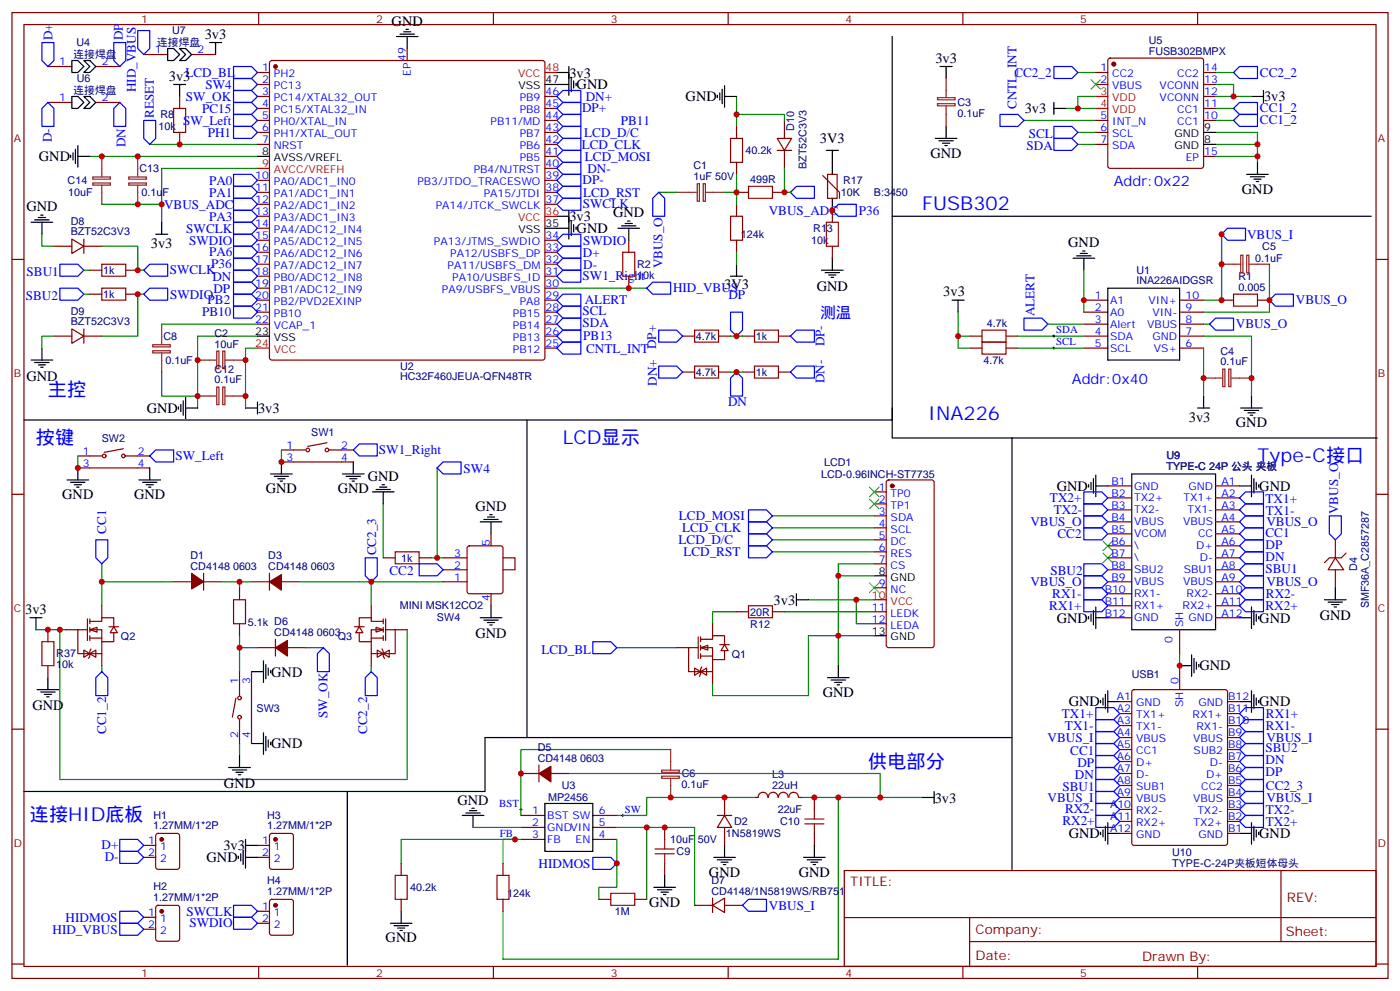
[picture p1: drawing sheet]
<svg xmlns="http://www.w3.org/2000/svg" width="412mm" height="292mm" viewBox="0 0 412 292" stroke-linecap="round" stroke-linejoin="round" font-family="sans-serif">
<defs><g id="words">
<g font-size="5.6" fill="#00f">
<text x="271.6" y="61.9">FUSB302</text>
<text x="14.1" y="116.6">主控</text>
<text x="273.4" y="123.6">INA226</text>
<text x="10.6" y="130.7">按键</text>
<text x="165.8" y="130.7">LCD显示</text>
<text x="370.4" y="136">Type-C接口</text>
<text x="255.8" y="226">供电部分</text>
<text x="8.8" y="241.8">连接HID底板</text>
</g>
<text font-size="4.6" fill="#00f" x="241.7" y="93.7">测温</text>
<g font-size="4.2">
<text x="60.3" y="11.4">3v3</text>
<text x="115.4" y="7.6">GND</text>
<text x="49.7" y="23.8">3v3</text>
<text x="167.7" y="22.8">3v3</text>
<text x="275.5" y="18.5">3v3</text>
<text x="169.9" y="26.3">GND</text>
<text x="202" y="29.8">GND</text>
<text x="372.4" y="29.8">3v3</text>
<text x="301.8" y="33.3">3v3</text>
<text x="11.5" y="47.4">GND</text>
<text x="241.5" y="42.2">3V3</text>
<text x="274.1" y="46.4">GND</text>
<text x="365.8" y="57">GND</text>
<text x="7.8" y="62.2">GND</text>
<text x="167.7" y="65.2">3v3</text>
<text x="180.6" y="64">GND</text>
<text x="169.9" y="68.6">GND</text>
<text x="44.5" y="72.9">3v3</text>
<text x="314.7" y="72.8">GND</text>
<text x="213.3" y="85.2">3V3</text>
<text x="240.6" y="85.6">GND</text>
<text x="277.9" y="87.3">3v3</text>
<text x="7.8" y="112.1">GND</text>
<text x="43.2" y="121.6">GND</text>
<text x="76" y="121.6">3v3</text>
<text x="350.2" y="124.1">3v3</text>
<text x="364.1" y="125.8">GND</text>
<text x="108.3" y="141.6">GND</text>
<text x="18.3" y="146.9">GND</text>
<text x="39.5" y="146.9">GND</text>
<text x="78.3" y="145.2">GND</text>
<text x="99.5" y="145.2">GND</text>
<text x="311.3" y="144.5">GND</text>
<text x="370.9" y="144.5">GND</text>
<text x="140.1" y="150.5">GND</text>
<text x="227.9" y="178">3v3</text>
<text x="7.4" y="180.8">3v3</text>
<text x="311.3" y="183.3">GND</text>
<text x="370.9" y="183.3">GND</text>
<text x="388.8" y="182.6">GND</text>
<text x="140.1" y="187.9">GND</text>
<text x="353.3" y="197.4">GND</text>
<text x="79.9" y="199.2">GND</text>
<text x="9.5" y="209.1">GND</text>
<text x="242.4" y="205.1">GND</text>
<text x="314.9" y="208">GND</text>
<text x="370.9" y="208">GND</text>
<text x="79.9" y="220.4">GND</text>
<text x="66" y="232">GND</text>
<text x="134.8" y="236.9">GND</text>
<text x="275.3" y="236.3">3v3</text>
<text x="65.8" y="250.3">3v3</text>
<text x="314.9" y="246.8">GND</text>
<text x="370.9" y="246.8">GND</text>
<text x="60.9" y="253.9">GND</text>
<text x="208.8" y="258.1">GND</text>
<text x="235.3" y="258.1">GND</text>
<text x="191.2" y="266.9">GND</text>
<text x="113.6" y="277.5">GND</text>
</g>
<g font-size="4.2" fill="#00f">
<text x="328.1" y="54.9">Addr:0x22</text>
<text x="315.7" y="113.1">Addr:0x40</text>
</g>
<g font-size="3.9" fill="#00f">
<text x="15.5" y="11.9" transform="rotate(-90 15.5 11.9)">D+</text>
<text x="36.1" y="11.9" transform="rotate(-90 36.1 11.9)">DP</text>
<text x="54.6" y="22.7">LCD_BL</text>
<text x="298.8" y="22.6">CC2_2</text>
<text x="371.1" y="22.7">CC2_2</text>
<text x="40" y="27.1" transform="rotate(-90 40 27.1)">HID_VBUS</text>
<text x="54.8" y="29.7">SW_OK</text>
<text x="60.6" y="26.1">SW4</text>
<text x="172.6" y="29.7">DN+</text>
<text x="45.3" y="34.7" transform="rotate(-90 45.3 34.7)">RESET</text>
<text x="59.5" y="33.2">PC15</text>
<text x="171.5" y="32.9">DP+</text>
<text x="299.4" y="32.1" transform="rotate(-90 299.4 32.1)">CNTL_INT</text>
<text x="371.1" y="33.1">CC1_2</text>
<text x="15.2" y="41.9" transform="rotate(-90 15.2 41.9)">D-</text>
<text x="53.9" y="36.7">SW_Left</text>
<text x="61.2" y="40.2">PH1</text>
<text x="172.1" y="40.4">LCD_D/C</text>
<text x="182.9" y="36.8">PB11</text>
<text x="303.1" y="40.6">SCL</text>
<text x="371.1" y="36.6">CC1_2</text>
<text x="37" y="43.3" transform="rotate(-90 37 43.3)">DN</text>
<text x="171.3" y="43.9">LCD_CLK</text>
<text x="172.3" y="47.3">LCD_MOSI</text>
<text x="302.4" y="44.1">SDA</text>
<text x="173" y="50.9">DN-</text>
<text x="61.6" y="57.9">PA1</text>
<text x="61.6" y="54.3">PA0</text>
<text x="171.6" y="54.3">DP-</text>
<text x="171.8" y="57.9">LCD_RST</text>
<text x="48.3" y="61.5">VBUS_ADC</text>
<text x="61.6" y="64.9">PA3</text>
<text x="171.7" y="61.4">SWCLK</text>
<text x="226.4" y="63.2">VBUS_ADC</text>
<text x="253" y="63.2">P36</text>
<text x="54.9" y="68.6">SWCLK</text>
<text x="55.7" y="72">SWDIO</text>
<text x="367.4" y="70.2">VBUS_I</text>
<text x="61.6" y="75.5">PA6</text>
<text x="171.7" y="75.6">D+</text>
<text x="171.8" y="72.1">SWDIO</text>
<text x="7.8" y="81.2">SBU1</text>
<text x="50" y="80.8">SWCLK</text>
<text x="62.2" y="79">P36</text>
<text x="62.5" y="82.6">DN</text>
<text x="171.6" y="82.5">SW1_Right</text>
<text x="171.8" y="79.1">D-</text>
<text x="195.2" y="79" transform="rotate(-90 195.2 79)">VBUS_O</text>
<text x="7.6" y="88.2">SBU2</text>
<text x="50.1" y="88">SWDIO</text>
<text x="61.2" y="89.6">PB2</text>
<text x="62.9" y="86.1">DP</text>
<text x="172.3" y="89.6">ALERT</text>
<text x="198.3" y="86.1">HID_VBUS</text>
<text x="214.5" y="87.9">DP</text>
<text x="381.7" y="89.6">VBUS_O</text>
<text x="59.5" y="93.2">PB10</text>
<text x="171.6" y="92.7">SCL</text>
<text x="304.7" y="93.1" transform="rotate(-90 304.7 93.1)">ALERT</text>
<text x="171.6" y="96.2">SDA</text>
<text x="171.8" y="100.1">PB13</text>
<text x="242.9" y="102" transform="rotate(-90 242.9 102)">DP-</text>
<text x="364.1" y="96.7">VBUS_O</text>
<text x="172.6" y="103.8">CNTL_INT</text>
<text x="193.3" y="102.8" transform="rotate(-90 193.3 102.8)">DP+</text>
<text x="193.5" y="113.5" transform="rotate(-90 193.5 113.5)">DN+</text>
<text x="242.9" y="112.9" transform="rotate(-90 242.9 112.9)">DN-</text>
<text x="214.5" y="119.6">DN</text>
<text x="51.7" y="135.4">SW_Left</text>
<text x="111.6" y="133.7">SW1_Right</text>
<text x="136.6" y="139.2">SW4</text>
<text x="309.3" y="147.8">TX2+</text>
<text x="372.8" y="147.9">TX1+</text>
<text x="200" y="153.1">LCD_MOSI</text>
<text x="303.5" y="154.9">VBUS_O</text>
<text x="310.4" y="151.4">TX2-</text>
<text x="372.9" y="151.5">TX1-</text>
<text x="373.1" y="154.8">VBUS_O</text>
<text x="394.1" y="151.3" transform="rotate(-90 394.1 151.3)">VBUS_O</text>
<text x="31.3" y="157.1" transform="rotate(-90 31.3 157.1)">CC1</text>
<text x="199.9" y="160.2">LCD_D/C</text>
<text x="200.9" y="156.7">LCD_CLK</text>
<text x="311.5" y="158.4">CC2</text>
<text x="372.8" y="158">CC1</text>
<text x="372.8" y="161.5">DP</text>
<text x="110.8" y="163.5" transform="rotate(-90 110.8 163.5)">CC2_3</text>
<text x="201.3" y="163.7">LCD_RST</text>
<text x="372.8" y="165.1">DN</text>
<text x="114.7" y="169.1">CC2</text>
<text x="303.5" y="172.5">VBUS_O</text>
<text x="309.5" y="169.3">SBU2</text>
<text x="372.8" y="168.6">SBU1</text>
<text x="373.1" y="172.5">VBUS_O</text>
<text x="309.1" y="179.6">RX1+</text>
<text x="310" y="176.1">RX1-</text>
<text x="372.8" y="179.7">RX2+</text>
<text x="372.9" y="176.2">RX2-</text>
<text x="159.5" y="192.4">LCD_BL</text>
<text x="96.5" y="211.4" transform="rotate(-90 96.5 211.4)">SW_OK</text>
<text x="312.8" y="211.3">TX1+</text>
<text x="313.7" y="214.9">TX1-</text>
<text x="372.9" y="211.3">RX1+</text>
<text x="372.9" y="214.8">RX1-</text>
<text x="31.3" y="216.2" transform="rotate(-90 31.3 216.2)">CC1_2</text>
<text x="108.1" y="216.2" transform="rotate(-90 108.1 216.2)">CC2_2</text>
<text x="308.6" y="218.4">VBUS_I</text>
<text x="372.8" y="221.5">SBU2</text>
<text x="373.1" y="218.3">VBUS_I</text>
<text x="315.3" y="222.3">CC1</text>
<text x="317.4" y="225.8">DP</text>
<text x="372.8" y="225.1">DN</text>
<text x="313" y="232.9">SBU1</text>
<text x="316.6" y="229.3">DN</text>
<text x="372.8" y="228.6">DP</text>
<text x="372.9" y="232.6">CC2_3</text>
<text x="308.6" y="236">VBUS_I</text>
<text x="313.7" y="239.4">RX2-</text>
<text x="372.9" y="239.5">TX2-</text>
<text x="373.1" y="236">VBUS_I</text>
<text x="313" y="242.9">RX2+</text>
<text x="372.9" y="243">TX2+</text>
<text x="29.9" y="250">D+</text>
<text x="30.8" y="253.6">D-</text>
<text x="158.7" y="255.4">HIDMOS</text>
<text x="54.9" y="269.5">SWCLK</text>
<text x="226.5" y="267.8">VBUS_I</text>
<text x="15.5" y="274.8">HID_VBUS</text>
<text x="19.3" y="271.3">HIDMOS</text>
<text x="55.8" y="272.9">SWDIO</text>
</g>
<g font-size="3.9" fill="#800">
<text x="250.5" y="260.9">TITLE:</text>
<text x="379.1" y="265.6">REV:</text>
<text x="287.4" y="275.1">Company:</text>
<text x="378.7" y="275.7">Sheet:</text>
<text x="287.4" y="282.8">Date:</text>
<text x="336.4" y="282.8">Drawn By:</text>
</g>
<g font-size="3.2" fill="#800">
<text x="41.6" y="6.7">1</text>
<text x="110.8" y="6.7">2</text>
<text x="179.9" y="6.7">3</text>
<text x="249.1" y="6.7">4</text>
<text x="318.2" y="6.7">5</text>
<text x="4.1" y="41.8">A</text>
<text x="405.9" y="41.8">A</text>
<text x="4.1" y="110.9">B</text>
<text x="405.9" y="110.9">B</text>
<text x="4.1" y="180.1">C</text>
<text x="405.9" y="180.1">C</text>
<text x="4.1" y="249.2">D</text>
<text x="405.9" y="249.2">D</text>
<text x="41.6" y="287.5">1</text>
<text x="110.8" y="287.5">2</text>
<text x="179.9" y="287.5">3</text>
<text x="249.1" y="287.5">4</text>
<text x="318.2" y="287.5">5</text>
</g>
<g font-size="3.2" fill="#000080">
<text x="50.7" y="10.1">U7</text>
<text x="21.6" y="17.2">连接焊盘</text>
<text x="22.5" y="13.7">U4</text>
<text x="46.3" y="13.7">连接焊盘</text>
<text x="338.4" y="16.1">FUSB302BMPX</text>
<text x="338.4" y="13">U5</text>
<text x="21.6" y="27.8">连接焊盘</text>
<text x="22.6" y="24.2">U6</text>
<text x="47.3" y="34.8">R8</text>
<text x="282" y="34.5">0.1uF</text>
<text x="282" y="31.3">C3</text>
<text x="46.7" y="38.4">10k</text>
<text x="233.9" y="38.5" transform="rotate(-90 233.9 38.5)">D10</text>
<text x="219.6" y="45.5">40.2k</text>
<text x="41.1" y="50.7">C13</text>
<text x="204.3" y="53">1uF 50V</text>
<text x="204.3" y="49.8">C1</text>
<text x="221" y="53.8">499R</text>
<text x="237.5" y="49.8" transform="rotate(-90 237.5 49.8)">BZT52C3V3</text>
<text x="19.9" y="54.2">C14</text>
<text x="20.1" y="57.8">10uF</text>
<text x="41.7" y="57.8">0.1uF</text>
<text x="247.7" y="57.8">10K</text>
<text x="248.4" y="54.3">R17</text>
<text x="257.4" y="57.8">B:3450</text>
<text x="20.8" y="69.3">BZT52C3V3</text>
<text x="20.8" y="66.2">D8</text>
<text x="218.2" y="70.1">124k</text>
<text x="238.9" y="71.9">10k</text>
<text x="239.6" y="68.4">R13</text>
<text x="369.7" y="77.2">0.1uF</text>
<text x="371.8" y="73.7">C5</text>
<text x="30.4" y="80.7">1k</text>
<text x="187.7" y="82">10k</text>
<text x="187.7" y="78.8">R2</text>
<text x="334.7" y="83.7">INA226AIDGSR</text>
<text x="334.7" y="80.6">U1</text>
<text x="364.8" y="82.4">R1</text>
<text x="30.4" y="87.8">1k</text>
<text x="364.8" y="85.5">0.005</text>
<text x="20.8" y="95.8">BZT52C3V3</text>
<text x="20.8" y="92.7">D9</text>
<text x="48.1" y="100.1">C8</text>
<text x="63.2" y="99.2">C2</text>
<text x="205" y="100.1">4.7k</text>
<text x="222.6" y="100.1">1k</text>
<text x="290.7" y="96.1">4.7k</text>
<text x="48.7" y="107.2">0.1uF</text>
<text x="63.2" y="102.3">10uF</text>
<text x="289.7" y="107.2">4.7k</text>
<text x="359.5" y="107.6">0.1uF</text>
<text x="359.5" y="104.5">C4</text>
<text x="63.2" y="112.9">0.1uF</text>
<text x="63.2" y="109.8">C12</text>
<text x="117.8" y="112">HC32F460JEUA-QFN48TR</text>
<text x="117.8" y="108.8">U2</text>
<text x="205" y="110.7">4.7k</text>
<text x="222.6" y="110.7">1k</text>
<text x="30" y="130.1">SW2</text>
<text x="91.7" y="128.3">SW1</text>
<text x="242.7" y="137.3">LCD1</text>
<text x="343.6" y="135.1">U9</text>
<text x="241.8" y="140.8">LCD-0.96INCH-ST7735</text>
<text x="343.6" y="138.4">TYPE-C 24P 公头 夹板</text>
<text x="56.1" y="167.7">CD4148 0603</text>
<text x="56.1" y="164.6">D1</text>
<text x="79" y="167.7">CD4148 0603</text>
<text x="79" y="164.6">D3</text>
<text x="118.2" y="165.4">1k</text>
<text x="399.8" y="168.1" transform="rotate(-90 399.8 168.1)">D4</text>
<text x="117.8" y="179.4">MINI MSK12CO2</text>
<text x="403.2" y="179.1" transform="rotate(-90 403.2 179.1)">SMF36A_C2857287</text>
<text x="73" y="184.4">5.1k D6</text>
<text x="128.7" y="182.9">SW4</text>
<text x="221" y="181.2">20R</text>
<text x="221" y="184.8">R12</text>
<text x="35.6" y="188.3">Q2</text>
<text x="80.8" y="187.1">CD4148 0603</text>
<text x="99.5" y="188.3">Q3</text>
<text x="16.6" y="196.7">10k</text>
<text x="16.6" y="193.5">R37</text>
<text x="215.5" y="193.6">Q1</text>
<text x="333.4" y="199.5">USB1</text>
<text x="75.6" y="209.5">SW3</text>
<text x="158.4" y="221">D5</text>
<text x="158.4" y="224.2">CD4148 0603</text>
<text x="165.5" y="232.2">U3</text>
<text x="200.8" y="232">0.1uF</text>
<text x="200.8" y="228.9">C6</text>
<text x="227.5" y="232.2">22uH</text>
<text x="227.5" y="229">L3</text>
<text x="161.4" y="235.9">MP2456</text>
<text x="229.1" y="239.4">22uF</text>
<text x="45.2" y="244.2">1.27MM/1*2P</text>
<text x="45.2" y="241">H1</text>
<text x="78.7" y="244.2">1.27MM/1*2P</text>
<text x="78.7" y="241">H3</text>
<text x="216.3" y="243">D2</text>
<text x="229.8" y="243">C10</text>
<text x="197.5" y="248.2">10uF 50V</text>
<text x="199.3" y="251.8">C9</text>
<text x="213.8" y="246.5">1N5819WS</text>
<text x="345.3" y="251.9">U10</text>
<text x="345.3" y="255.1">TYPE-C-24P夹板短体母头</text>
<text x="45.2" y="262.1">H2</text>
<text x="78.7" y="263.6">1.27MM/1*2P</text>
<text x="78.7" y="260.4">H4</text>
<text x="120.8" y="262.4">40.2k</text>
<text x="209.6" y="263.3">CD4148/1N5819WS/RB751</text>
<text x="209.6" y="260.2">D7</text>
<text x="45.2" y="265.4">1.27MM/1*2P</text>
<text x="149.4" y="264.2">124k</text>
<text x="181.2" y="269.4">1M</text>
</g>
<g font-size="3.2" fill="#00f">
<text x="45.6" y="15.7">1</text>
<text x="58.2" y="15.7">2</text>
<text x="119.6" y="17.8" transform="rotate(-90 119.6 17.8)">49</text>
<text x="17.4" y="19.2">1</text>
<text x="30" y="19.2">2</text>
<text x="77.2" y="21">1</text>
<text x="80.7" y="22.8">PH2</text>
<text x="121" y="22.4" transform="rotate(-90 121 22.4)">EP</text>
<text x="324.1" y="21">1</text>
<text x="327.6" y="22.8">CC2</text>
<text x="346.8" y="22.8">CC2</text>
<text x="354.7" y="21">14</text>
<text x="17.4" y="29.8">1</text>
<text x="30" y="29.8">2</text>
<text x="77.2" y="24.5">2</text>
<text x="77.2" y="28">3</text>
<text x="80.7" y="26.3">PC13</text>
<text x="80.7" y="29.8">PC14/XTAL32_OUT</text>
<text x="153.1" y="29.8">PB9</text>
<text x="160.7" y="28">46</text>
<text x="324.1" y="24.5">2</text>
<text x="327.6" y="26.3">VBUS</text>
<text x="341.6" y="29.8">VCONN</text>
<text x="341.6" y="26.3">VCONN</text>
<text x="354.7" y="28">12</text>
<text x="354.7" y="24.5">13</text>
<text x="77.2" y="31.6">4</text>
<text x="77.2" y="35.1">5</text>
<text x="80.7" y="33.3">PC15/XTAL32_IN</text>
<text x="153.1" y="33.3">PB8</text>
<text x="160.7" y="35.1">44</text>
<text x="160.7" y="31.6">45</text>
<text x="324.1" y="35.1">5</text>
<text x="346.8" y="33.3">CC1</text>
<text x="354.7" y="35.1">10</text>
<text x="354.7" y="31.6">11</text>
<text x="77.2" y="38.6">6</text>
<text x="80.7" y="36.9">PH0/XTAL_IN</text>
<text x="80.7" y="40.4">PH1/XTAL_OUT</text>
<text x="144.5" y="36.9">PB11/MD</text>
<text x="153.1" y="40.4">PB7</text>
<text x="160.7" y="38.6">43</text>
<text x="324.1" y="38.6">6</text>
<text x="327.6" y="36.9">INT_N</text>
<text x="327.6" y="40.4">SCL</text>
<text x="346.8" y="36.9">CC1</text>
<text x="77.2" y="42.2">7</text>
<text x="80.7" y="43.9">NRST</text>
<text x="153.1" y="47.4">PB5</text>
<text x="153.1" y="43.9">PB6</text>
<text x="160.7" y="45.7">41</text>
<text x="160.7" y="42.2">42</text>
<text x="324.1" y="42.2">7</text>
<text x="327.6" y="43.9">SDA</text>
<text x="349.3" y="47.4">EP</text>
<text x="354.7" y="45.7">15</text>
<text x="75.2" y="52.7">10</text>
<text x="139.6" y="51">PB4/NJTRST</text>
<text x="160.7" y="52.7">39</text>
<text x="160.7" y="49.2">40</text>
<text x="75.2" y="56.3">11</text>
<text x="75.2" y="59.8">12</text>
<text x="80.7" y="54.5">PA0/ADC1_IN0</text>
<text x="80.7" y="58">PA1/ADC1_IN1</text>
<text x="122.9" y="54.5">PB3/JTDO_TRACESWO</text>
<text x="142.5" y="58">PA15/JTDI</text>
<text x="160.7" y="59.8">37</text>
<text x="160.7" y="56.3">38</text>
<text x="75.2" y="63.3">13</text>
<text x="80.7" y="61.6">PA2/ADC1_IN2</text>
<text x="80.7" y="65.1">PA3/ADC1_IN3</text>
<text x="128.3" y="61.6">PA14/JTCK_SWCLK</text>
<text x="75.2" y="66.9">14</text>
<text x="75.2" y="70.4">15</text>
<text x="80.7" y="68.6">PA4/ADC12_IN4</text>
<text x="160.7" y="70.4">34</text>
<text x="75.2" y="73.9">16</text>
<text x="75.2" y="77.4">17</text>
<text x="80.7" y="72.1">PA5/ADC12_IN5</text>
<text x="80.7" y="75.7">PA6/ADC12_IN6</text>
<text x="127.8" y="72.1">PA13/JTMS_SWDIO</text>
<text x="132.6" y="75.7">PA12/USBFS_DP</text>
<text x="160.7" y="77.4">32</text>
<text x="160.7" y="73.9">33</text>
<text x="75.2" y="81">18</text>
<text x="80.7" y="79.2">PA7/ADC12_IN7</text>
<text x="80.7" y="82.7">PB0/ADC12_IN8</text>
<text x="131.9" y="79.2">PA11/USBFS_DM</text>
<text x="133.2" y="82.7">PA10/USBFS_ID</text>
<text x="160.7" y="81">31</text>
<text x="75.2" y="84.5">19</text>
<text x="75.2" y="88">20</text>
<text x="80.7" y="86.3">PB1/ADC12_IN9</text>
<text x="80.7" y="89.8">PB2/PVD2EXINP</text>
<text x="130.2" y="86.3">PA9/USBFS_VBUS</text>
<text x="153.1" y="89.8">PA8</text>
<text x="160.7" y="88">29</text>
<text x="160.7" y="84.5">30</text>
<text x="322.5" y="88">1</text>
<text x="327" y="89.4">A1</text>
<text x="338.3" y="89.4">VIN+</text>
<text x="349.2" y="88">10</text>
<text x="75.2" y="91.5">21</text>
<text x="75.2" y="95.1">22</text>
<text x="80.7" y="93.3">PB10</text>
<text x="151.1" y="93.3">PB15</text>
<text x="160.7" y="95.1">27</text>
<text x="160.7" y="91.5">28</text>
<text x="322.5" y="91.5">2</text>
<text x="322.5" y="95.1">3</text>
<text x="327" y="93">A0</text>
<text x="339.5" y="93">VIN-</text>
<text x="349.2" y="95.1">8</text>
<text x="349.2" y="91.5">9</text>
<text x="80.7" y="96.8">VCAP_1</text>
<text x="151.1" y="100.4">PB13</text>
<text x="151.1" y="96.8">PB14</text>
<text x="160.7" y="98.6">26</text>
<text x="311.1" y="101.6">SCL</text>
<text x="311.1" y="98.1">SDA</text>
<text x="322.5" y="98.6">4</text>
<text x="327" y="96.5">Alert</text>
<text x="327" y="100">SDA</text>
<text x="337.9" y="96.5">VBUS</text>
<text x="339.5" y="100">GND</text>
<text x="349.2" y="98.6">7</text>
<text x="151.1" y="103.9">PB12</text>
<text x="160.7" y="102.1">25</text>
<text x="322.5" y="102.1">5</text>
<text x="327" y="103.5">SCL</text>
<text x="339.8" y="103.5">VS+</text>
<text x="349.2" y="102.1">6</text>
<text x="24.4" y="133.9">1</text>
<text x="24.4" y="137.4">3</text>
<text x="40.6" y="133.9">2</text>
<text x="40.6" y="137.4">4</text>
<text x="84.4" y="132.1">1</text>
<text x="84.4" y="135.6">3</text>
<text x="100.5" y="132.1">2</text>
<text x="100.5" y="135.6">4</text>
<text x="327.4" y="142.7">B1</text>
<text x="359.8" y="142.7">A1</text>
<text x="258.9" y="144.5">1</text>
<text x="258.9" y="148">2</text>
<text x="262.4" y="146.2">TP0</text>
<text x="262.4" y="149.8">TP1</text>
<text x="327.4" y="146.2">B2</text>
<text x="327.4" y="149.8">B3</text>
<text x="334.1" y="144.1">GND</text>
<text x="334.1" y="147.6">TX2+</text>
<text x="348.6" y="147.6">TX1+</text>
<text x="350.1" y="144.1">GND</text>
<text x="359.8" y="149.8">A3</text>
<text x="359.8" y="146.2">A2</text>
<text x="258.9" y="151.5">3</text>
<text x="258.9" y="155">4</text>
<text x="262.4" y="153.3">SDA</text>
<text x="327.4" y="153.3">B4</text>
<text x="334.1" y="151.2">TX2-</text>
<text x="334.1" y="154.7">VBUS</text>
<text x="348.5" y="154.7">VBUS</text>
<text x="349.8" y="151.2">TX1-</text>
<text x="359.8" y="153.3">A4</text>
<text x="144.3" y="160.7" transform="rotate(-90 144.3 160.7)">5</text>
<text x="258.9" y="158.6">5</text>
<text x="262.4" y="156.8">SCL</text>
<text x="262.4" y="160.3">DC</text>
<text x="327.4" y="156.8">B5</text>
<text x="327.4" y="160.3">B6</text>
<text x="334.1" y="158.2">VCOM</text>
<text x="334.1" y="161.7">\</text>
<text x="352.3" y="161.7">D+</text>
<text x="352.9" y="158.2">CC</text>
<text x="359.8" y="156.8">A5</text>
<text x="359.8" y="160.3">A6</text>
<text x="133.8" y="163.9">3</text>
<text x="133.8" y="167.4">2</text>
<text x="258.9" y="162.1">6</text>
<text x="258.9" y="165.6">7</text>
<text x="262.4" y="163.9">RES</text>
<text x="262.4" y="167.4">CS</text>
<text x="327.4" y="163.9">B7</text>
<text x="327.4" y="167.4">B8</text>
<text x="334.1" y="165.3">\</text>
<text x="353.5" y="165.3">D-</text>
<text x="359.8" y="163.9">A7</text>
<text x="359.8" y="167.4">A8</text>
<text x="133.8" y="170.9">1</text>
<text x="258.9" y="172.7">9</text>
<text x="327.4" y="170.9">B9</text>
<text x="334.1" y="168.8">SBU2</text>
<text x="334.1" y="172.3">VBUS</text>
<text x="348.5" y="172.3">VBUS</text>
<text x="348.7" y="168.8">SBU1</text>
<text x="359.8" y="170.9">A9</text>
<text x="144.3" y="176.8" transform="rotate(-90 144.3 176.8)">4</text>
<text x="256.8" y="179.7">11</text>
<text x="262.4" y="174.4">NC</text>
<text x="325.4" y="174.4">B10</text>
<text x="325.4" y="178">B11</text>
<text x="334.1" y="175.9">RX1-</text>
<text x="334.1" y="179.4">RX1+</text>
<text x="348.4" y="179.4">RX2+</text>
<text x="349.5" y="175.9">RX2-</text>
<text x="359.8" y="174.4">A10</text>
<text x="359.8" y="178">A11</text>
<text x="256.8" y="183.3">12</text>
<text x="262.4" y="181.5">LEDK</text>
<text x="262.4" y="185">LEDA</text>
<text x="325.4" y="181.5">B12</text>
<text x="334.1" y="182.9">GND</text>
<text x="348.5" y="184.7" transform="rotate(-90 348.5 184.7)">SH</text>
<text x="350.1" y="182.9">GND</text>
<text x="359.8" y="181.5">A12</text>
<text x="345.4" y="189.2" transform="rotate(-90 345.4 189.2)">0</text>
<text x="70.2" y="201.3" transform="rotate(-90 70.2 201.3)">1</text>
<text x="73.7" y="201.3" transform="rotate(-90 73.7 201.3)">3</text>
<text x="347.1" y="201.3" transform="rotate(-90 347.1 201.3)">0</text>
<text x="329" y="206.2">A1</text>
<text x="329" y="209.7">A2</text>
<text x="334.7" y="208">GND</text>
<text x="348.5" y="208.3" transform="rotate(-90 348.5 208.3)">SH</text>
<text x="353" y="208">GND</text>
<text x="361.8" y="209.7">B11</text>
<text x="361.8" y="206.2">B12</text>
<text x="329" y="213.3">A3</text>
<text x="334.7" y="211.5">TX1+</text>
<text x="334.7" y="215">TX1-</text>
<text x="351.3" y="211.5">RX1+</text>
<text x="352.5" y="215">RX1-</text>
<text x="361.8" y="213.3">B10</text>
<text x="70.2" y="217.4" transform="rotate(-90 70.2 217.4)">2</text>
<text x="73.7" y="217.4" transform="rotate(-90 73.7 217.4)">4</text>
<text x="329" y="216.8">A4</text>
<text x="329" y="220.3">A5</text>
<text x="334.7" y="218.5">VBUS</text>
<text x="351.5" y="218.5">VBUS</text>
<text x="361.8" y="220.3">B8</text>
<text x="361.8" y="216.8">B9</text>
<text x="329" y="223.8">A6</text>
<text x="329" y="227.4">A7</text>
<text x="334.7" y="222.1">CC1</text>
<text x="334.7" y="225.6">D+</text>
<text x="351.6" y="222.1">SUB2</text>
<text x="356.4" y="225.6">D-</text>
<text x="361.8" y="227.4">B6</text>
<text x="361.8" y="223.8">B7</text>
<text x="329" y="230.9">A8</text>
<text x="334.7" y="229.1">D-</text>
<text x="334.7" y="232.7">SUB1</text>
<text x="353.8" y="232.7">CC2</text>
<text x="355.3" y="229.1">D+</text>
<text x="361.8" y="230.9">B5</text>
<text x="147.1" y="237.7">BST</text>
<text x="156.7" y="239.7">1</text>
<text x="176.4" y="239.7">6</text>
<text x="184.1" y="239.4">SW</text>
<text x="327" y="237.9">A10</text>
<text x="329" y="234.4">A9</text>
<text x="334.7" y="236.2">VBUS</text>
<text x="334.7" y="239.7">RX2-</text>
<text x="351.5" y="236.2">VBUS</text>
<text x="352.7" y="239.7">TX2-</text>
<text x="361.8" y="237.9">B3</text>
<text x="361.8" y="234.4">B4</text>
<text x="156.7" y="243.2">2</text>
<text x="161.2" y="241.1">BST SW</text>
<text x="161.2" y="244.7">GNDVIN</text>
<text x="176.4" y="243.2">5</text>
<text x="327" y="241.5">A11</text>
<text x="327" y="245">A12</text>
<text x="334.7" y="243.2">RX2+</text>
<text x="351.5" y="243.2">TX2+</text>
<text x="361.8" y="245">B1</text>
<text x="361.8" y="241.5">B2</text>
<text x="43.7" y="248.5">1</text>
<text x="47.2" y="250.3">1</text>
<text x="77.2" y="248.5">1</text>
<text x="80.7" y="250.3">1</text>
<text x="147.2" y="246.5">FB</text>
<text x="156.7" y="246.8">3</text>
<text x="161.2" y="248.2">FB</text>
<text x="169.5" y="248.2">EN</text>
<text x="176.4" y="246.8">4</text>
<text x="334.7" y="246.8">GND</text>
<text x="353" y="246.8">GND</text>
<text x="43.7" y="252.1">2</text>
<text x="47.2" y="253.8">2</text>
<text x="77.2" y="252.1">2</text>
<text x="80.7" y="253.8">2</text>
<text x="43.7" y="269.7">1</text>
<text x="77.2" y="267.9">1</text>
<text x="80.7" y="269.7">1</text>
<text x="43.7" y="273.2">2</text>
<text x="47.2" y="271.5">1</text>
<text x="47.2" y="275">2</text>
<text x="77.2" y="271.5">2</text>
<text x="80.7" y="273.2">2</text>
</g>
<g font-size="3.2" fill="#f00">
<text x="152.6" y="22.8">VCC</text>
<text x="160.7" y="21">48</text>
<text x="324.1" y="28">3</text>
<text x="327.6" y="29.8">VDD</text>
<text x="324.1" y="31.6">4</text>
<text x="327.6" y="33.3">VDD</text>
<text x="77.2" y="49.2">9</text>
<text x="80.7" y="51">AVCC/VREFH</text>
<text x="152.6" y="65.1">VCC</text>
<text x="160.7" y="63.3">36</text>
<text x="75.2" y="102.1">24</text>
<text x="80.7" y="103.9">VCC</text>
<text x="256.8" y="176.2">10</text>
<text x="262.4" y="178">VCC</text>
</g>
<g font-size="3.2">
<text x="152.7" y="26.3">VSS</text>
<text x="160.7" y="24.5">47</text>
<text x="346" y="40.4">GND</text>
<text x="354.7" y="38.6">9</text>
<text x="77.2" y="45.7">8</text>
<text x="80.7" y="47.4">AVSS/VREFL</text>
<text x="346" y="43.9">GND</text>
<text x="354.7" y="42.2">8</text>
<text x="152.7" y="68.6">VSS</text>
<text x="160.7" y="66.9">35</text>
<text x="75.2" y="98.6">23</text>
<text x="80.7" y="100.4">VSS</text>
<text x="258.9" y="169.2">8</text>
<text x="262.4" y="170.9">GND</text>
<text x="256.8" y="186.8">13</text>
<text x="262.4" y="188.6">GND</text>
</g>
</g></defs>
<g fill="none" stroke="#870000" stroke-width=".35">
<path d="M3.5 3.7h405.4v284.3h-405.4zM7.1 7.2h398.2v277.3h-398.2zM76.2 3.7v3.5M79.6 18l.5-.2h79.7l.5 .2 .2 .5v86.8l-.2 .5-.5 .2h-79.7l-.5-.2-.2-.5v-86.8zM119.9 14.3v3.5M145.3 3.7v3.5M214.5 3.7v3.5M283.6 3.7v3.5M326.6 17.3l.4-.2h26.8l.5 .2 .2 .5v31.1l-.2 .5-.5 .2h-26.8l-.5-.3-.2-.4v-31.1zM352.8 3.7v3.5M75.8 21.3h3.6M75.8 24.9h3.6"/>
<path d="M75.8 35.5h3.6M75.8 39h3.6M75.8 31.9h3.6M75.8 28.4h3.6M160.5 35.5h3.5M160.5 39h3.5M160.5 31.9h3.5M160.5 28.4h3.5M322.8 21.3h3.5M322.8 24.9h3.5M322.8 35.5h3.5M322.8 39h3.5"/>
<path d="M354.5 21.3h3.6M354.5 24.9h3.6M354.5 35.5h3.6M354.5 31.9h3.6M354.5 28.4h3.6M75.8 42.5h3.6M75.8 53.1h3.6M75.8 56.6h3.6M160.5 42.5h3.5M160.5 46h3.5M160.5 53.1h3.5M160.5 56.6h3.5"/>
<path d="M160.5 49.6h3.5M242.4 51.7l4.9 4.9v1.8M243.8 51.3h2.8v7.1h-2.8zM322.8 42.5h3.5M354.5 46h3.6M3.5 76.4h3.6M75.8 60.1h3.6M75.8 63.7h3.6M75.8 67.2h3.6M75.8 70.7h3.6M75.8 74.3h3.6M75.8 77.8h3.6"/>
<path d="M160.5 60.1h3.5M160.5 70.7h3.5M160.5 74.3h3.5M160.5 77.8h3.5M405.3 76.4h3.6M75.8 88.4h3.6M75.8 91.9h3.6M75.8 95.4h3.6M75.8 81.3h3.6M75.8 84.8h3.6M160.5 88.4h3.5M160.5 91.9h3.5"/>
<path d="M160.5 95.4h3.5M160.5 99h3.5M160.5 81.3h3.5M160.5 84.8h3.5M201.1 99h3.5M211.7 99h3.5M218.7 99h3.5M229.3 99h3.5M285.8 99h3.5M296.3 99h3.6M319.3 88.4h7M319.3 91.9h7"/>
<path d="M319.3 95.4h7M319.3 99h7M347.5 88.4h7M347.5 91.9h7M347.5 95.4h7M347.5 99h7M359.8 88.4h3.6M370.4 88.4h3.5M160.5 102.5h3.5M201.1 109.5h3.5M211.7 109.5h3.5M218.7 109.5h3.5"/>
<path d="M229.3 109.5h3.5M285.8 102.5h3.5M296.3 102.5h3.6M319.3 102.5h7M347.5 102.5h7M22.9 134.2h7.1M22.9 137.8h21.2M36.3 132.1l-5.6 1.1M37 134.2h7.1M82.9 132.5h7.1M82.9 136h21.2M96.3 130.4l-5.6 1"/>
<path d="M97 132.5h7.1M3.5 145.5h3.6M144.6 157.2v3.5M257.5 144.8h3.6M257.5 148.3h3.6M257.5 151.9h3.6M257.5 155.4h3.6M257.5 158.9h3.6M261.3 141.5l.5-.2h12.7l.6 .4 .1 48.3-.5 .6-12.9 .1-.7-.5v-48.2zM326.3 143.1h7.1M326.3 150.1h7.1M326.3 153.6h7.1"/>
<path d="M326.3 157.2h7.1M326.3 146.6h7.1M358.1 143.1h7M358.1 150.1h7M358.1 153.6h7M358.1 157.2h7M358.1 146.6h7M393.3 158.9v5.3M405.3 145.5h3.6M51.2 171.3h5.2M60 171.3h5.3M60 168.8v4.9"/>
<path d="M70.6 173v3.6M74.1 171.3h5.3M79.4 168.8v4.9M82.9 171.3h5.3M112.9 164.2h3.5M123.5 164.2h3.5M130.5 164.2h7.1M130.5 167.7h7.1M130.5 171.3h7.1M137.8 160.9l.5-.2h9.2l.5 .2 .2 .5v12.7l-.3 .5-.4 .2h-9.2l-.5-.2-.2-.5v-12.7zM144.6 174.8v3.5M148.2 164.2h3.5v3.5h-3.5"/>
<path d="M257.5 162.5h3.6M257.5 166h3.6M257.5 173h3.6M326.3 160.7h7.1M326.3 164.2h7.1M326.3 167.7h7.1M326.3 171.3h7.1M326.3 174.8h7.1M326.3 178.3h7.1M358.1 160.7h7M358.1 164.2h7M358.1 167.7h7"/>
<path d="M358.1 171.3h7M358.1 174.8h7M358.1 178.3h7M393.3 164.2l2.5 3.5h-4.6zM393.3 167.7v5.3M396.5 162.8l-1.4 1.4h-3.5l-1.4 1.4M14.1 185.4v3.5M14.1 196v3.5M70.6 183.6v3.5M75.8 190.7h5.3M81.1 188.2v4.9M84.7 190.7h5.3"/>
<path d="M217 180.1h3.5M227.5 180.1h3.6M257.5 180.1h3.6M257.5 183.6h3.6M326.3 181.9h7.1M347.5 185.4v7M347.5 196v7M358.1 181.9h7M3.5 214.7h3.6M329.8 217.1h3.6M329.8 213.6h3.6M329.8 210.1h3.6"/>
<path d="M329.8 206.6h3.6M333.6 203.2l.5-.2h26.8l.6 .5 .1 44.7-.5 .6-27 .1-.7-.5v-44.7zM361.6 217.1h3.5M361.6 213.6h3.5M361.6 210.1h3.5M361.6 206.6h3.5M405.3 214.7h3.6M153.5 227.7h5.2M158.7 225.2v5M162.3 227.7h5.3M213.4 234.8v5.3M222.2 234.8h1.1"/>
<path d="M223.3 234.7a1.41 1.41 0 0 1 1.5-1.5 1.41 1.41 0 0 1 1.4 1.6M226.3 234.7a1.41 1.41 0 0 1 1.4-1.5 1.41 1.41 0 0 1 1.5 1.5M229.3 234.7a1.41 1.41 0 0 1 1.4-1.5 1.41 1.41 0 0 1 1.4 1.5M232.4 234.7a1.41 1.41 0 0 1 1.4-1.5 1.41 1.41 0 0 1 1.4 1.6M235.3 234.8h1.1M239.9 234.8v3.5M329.8 234.8h3.6M329.8 238.3h3.6M329.8 231.2h3.6M329.8 227.7h3.6M329.8 224.2h3.6M329.8 220.7h3.6"/>
<path d="M361.6 234.8h3.5M361.6 238.3h3.5M361.6 231.2h3.5M361.6 227.7h3.5M361.6 224.2h3.5M361.6 220.7h3.5M153.5 240.1h7M153.5 243.6h7M153.5 247.1h7M174.6 240.1h7.1M174.6 243.6h7.1M174.6 247.1h7.1"/>
<path d="M195.8 243.6v3.5M195.8 254.2v3.5M211.3 240.1h4.2M213.4 240.1l2.1 3.5h-4.2zM213.4 243.6v5.3M239.9 245.4v3.5M248.7 256.3h156.6v28.2h-156.6zM329.8 245.4h3.6M329.8 241.8h3.6M361.6 245.4h3.5M361.6 241.8h3.5M377.3 256.3v20.9"/>
<path d="M248.7 270.1h156.5M285.6 277.2h119.6M285.6 270.1v14.2M3.5 283.8h3.6M76.2 284.5v3.5M145.3 284.5v3.5M214.5 284.5v3.5M283.6 284.5v3.5M352.8 284.5v3.5M405.3 283.8h3.6"/>
<circle cx="30.7" cy="134.2" r=".53"/>
<circle cx="36.3" cy="134.2" r=".53"/>
<circle cx="90.7" cy="132.5" r=".53"/>
<circle cx="96.3" cy="132.5" r=".53"/>
</g>
<g fill="none" stroke="#000" stroke-width=".35">
<path d="M116.8 10.8h6.3M117.8 10.1h4.3M118.9 9.3h2.1M119.6 8.6h.7M119.9 10.8v3.5M262.8 10.8v112.8h-255.7M276.9 19.6h3.6M278.7 19.6v3.5M160.5 24.9h7.1M167.6 21.7v6.3M168.3 22.8v4.2M169 23.8v2.1"/>
<path d="M169.7 24.5v.7M278.7 37.2v3.5M310.4 31.9h3.6M310.4 30.2v3.5M354.5 39h3.6M368.7 28.4h3.5M372.2 26.6v3.6M20.8 45.7v.7M21.5 45v2.1M22.2 43.9v4.3M22.9 42.9v6.3M22.9 46h3.6"/>
<path d="M75.8 46h3.6M243.4 44.3h3.5M245.2 44.3v7M245.2 58.4v3.5M275.5 40.7h6.4M276.6 41.5h4.2M277.6 42.2h2.2M278.3 42.9h.7M354.5 42.5h3.6M367.2 51.3h6.4M368.3 52h4.2M369.4 52.7h2.1"/>
<path d="M370.1 53.4h.7M370.4 47.8v3.5M160.5 67.2h7.1M167.6 64v6.4M168.3 65.1v4.2M169 66.1v2.2M169.7 66.9v.7M242 79.6h6.4M245.2 76v3.6M262.8 63.7h141.1M316.1 76h6.3M317.1 75.3h4.3"/>
<path d="M318.2 74.6h2.1M318.9 73.9h.7M319.3 76v3.6M75.8 99h3.6M243.1 80.3h4.2M244.1 81h2.1M244.8 81.7h.7M280.5 88.4h3.5M282.2 88.4v3.5M326.3 84.8h21.2v21.2h-21.2zM52.6 119.8v.7M53.3 119.1v2.1"/>
<path d="M54 118v4.2M54.7 116.9v6.4M354.5 116.6v3.5M368.7 116.6v3.5M22.9 137.8v3.5M44.1 137.8v3.5M54.7 120.1h3.5M79.7 139.5h6.4M82.9 136v3.5M100.9 139.5h6.3M104.1 136v3.5M155.2 123.6v93.5h142.9"/>
<path d="M262.8 120.1v8.8h35.3M322.8 139.9v6.3M333.4 139.5h24.7v45.9h-24.7zM352.8 120.1h3.5M365.5 120.1h6.3M366.5 120.8h4.3M367.6 121.5h2.1M368.3 122.2h.7M368.7 139.9v6.3M405.7 128.9h-107.6v127M19.8 141.3h6.3M20.8 142h4.2"/>
<path d="M21.9 142.7h2.1M22.6 143.4h.7M40.9 141.3h6.4M42 142h4.2M43 142.7h2.2M43.7 143.4h.7M80.8 140.2h4.2M81.8 140.9h2.2M82.5 141.6h.8M102 140.2h4.2M103 140.9h2.1M103.7 141.6h.7"/>
<path d="M109.7 144.8h6.4M110.8 144.1h4.2M111.8 143.4h2.1M112.5 142.7h.7M112.9 144.8v3.5M141.5 153.6h6.3M142.5 152.9h4.3M143.6 152.2h2.1M144.3 151.5h.7M144.6 153.6v3.6M320.7 142.7v.7M321.4 142v2.1"/>
<path d="M322.1 140.9v4.3M322.8 143.1h3.5M365.1 143.1h3.6M369.4 140.9v4.3M370.1 142v2.1M370.8 142.7v.7M144.6 178.3v3.6M234.6 176.6h3.5M234.6 174.8v3.5M257.5 169.5h3.6M322.1 179.7v4.3M322.8 178.7v6.3"/>
<path d="M368.7 178.7v6.3M369.4 179.7v4.3M390.2 176.6h6.3M391.2 177.3h4.3M392.3 178h2.1M393 178.7h.7M393.3 173v3.6M8.8 181.9h3.5M10.6 181.9v3.5M14.1 199.5v3.5M74.1 197.7h3.5M77.6 194.6v6.3"/>
<path d="M78.3 195.6v4.2M79 196.7v2.1M79.7 197.4v.7M141.5 181.9h6.3M142.5 182.6h4.3M143.6 183.3h2.1M144.3 184h.7M243.8 199.5h6.3M246.9 196v3.5M257.5 187.1h3.6M320.7 181.5v.7M321.4 180.8v2.1"/>
<path d="M322.8 181.9h3.5M347.5 196h3.5M351 192.8v6.3M351.7 193.9v4.2M352.4 194.9v2.1M353.1 195.6v.7M365.1 181.9h3.6M370.1 180.8v2.1M370.8 181.5v.7M10.9 203h6.4M12 203.7h4.2M13.1 204.4h2.1"/>
<path d="M13.8 205.1h.7M74.1 218.9h3.5M77.6 215.7v6.4M78.3 216.8v4.2M79 217.8v2.2M79.7 218.5v.8M142.9 217.1v15.9h-135.8M244.8 200.2h4.3M245.9 200.9h2.1M246.6 201.6h.7M324.2 206.2v.7M324.9 205.5v2.1"/>
<path d="M325.6 204.4v4.3M326.3 203.4v6.3M326.3 206.6h3.5M365.1 206.6h3.6M368.7 203.4v6.3M369.4 204.4v4.3M370.1 205.5v2.1M370.8 206.2v.7M67.4 226h6.3M68.4 226.7h4.3M69.5 227.4h2.1M70.2 228.1h.7"/>
<path d="M70.6 222.4v3.6M137.2 239.4h4.3M138.3 238.7h2.1M139 237.9h.7M160.5 236.5h14.1v14.1h-14.1zM271.6 234.8h3.6M275.2 233v3.5M136.2 240.1h6.3M139.3 240.1v3.5M195.8 257.7v3.5M210.3 252.4h6.3M211.3 253.1h4.2"/>
<path d="M212.4 253.8h2.1M213.1 254.5h.7M213.4 248.9v3.5M236.7 252.4h6.4M237.8 253.1h4.2M238.8 253.8h2.1M239.5 254.5h.7M239.9 248.9v3.5M324.2 245v.7M324.9 244.3v2.1M325.6 243.2v4.3M326.3 245.4h3.5"/>
<path d="M326.3 242.2v6.3M365.1 245.4h3.6M368.7 242.2v6.3M369.4 243.2v4.3M370.1 244.3v2.1M370.8 245v.7M115 271.8h6.4M116.1 272.5h4.2M117.1 273.2h2.1M117.8 273.9h.7M118.2 268.3v3.5M192.6 261.2h6.4"/>
<path d="M193.7 261.9h4.2M194.7 262.6h2.1M195.4 263.3h.7"/>
</g>
<g fill="none" stroke="#a10000" stroke-width=".35">
<path d="M204.6 97.2h7.1v3.5h-7.1zM222.2 97.2h7.1v3.5h-7.1zM289.3 97.2h7v3.5h-7zM363.4 86.6h7v3.5h-7zM204.6 107.8h7.1v3.5h-7.1zM222.2 107.8h7.1v3.5h-7.1zM289.3 100.7h7v3.5h-7zM68.8 176.6h3.5v7h-3.5zM116.4 162.5h7.1v3.5h-7.1zM220.5 178.3h7v3.6h-7zM12.3 188.9h3.6v7.1h-3.6zM239.9 238.3v2.8"/>
<path d="M193 251.4h5.6M193 249.9h5.6M195.8 247.1v2.8M195.8 251.4v2.8M237.1 242.5h5.6M237.1 241.1h5.6M239.9 242.5v2.9"/>
</g>
<g fill="none" stroke="#008700" stroke-width=".35">
<path d="M301.6 35.5h21.2M314 31.9h8.8M317.5 39h5.3M317.5 21.3h5.3M322.8 28.4h-5.3v3.5M358.1 24.9h5.3v3.5M358.1 39h12.3v8.8M358.1 31.9h5.3M358.1 35.5h5.3M358.1 21.3h5.3M358.1 28.4h10.6M26.5 46h49.3"/>
<path d="M44.1 42.5h31.7M75.8 49.6h-28.2v15.8M194 56.6h5.3M317.5 42.5h5.3M358.1 42.5h12.3M358.1 46h12.3M30 60.1h17.6M319.3 79.6v12.3M373.9 77.8v14.1h-19.4M75.8 99h-17.6v21.1M164 84.8h26.5M215.2 99h3.5"/>
<path d="M282.2 99h3.6M282.2 91.9v10.6h3.6M299.9 99h19.4M308.7 95.4h10.6M354.5 88.4h5.3v-19.4v19.4M354.5 99h14.2v17.6M354.5 95.4h1.8M75.8 102.5h-3.5v17.6M215.2 109.5h3.5M299.9 102.5h19.4M354.5 102.5v14.1M22.9 134.2v3.6"/>
<path d="M82.9 132.5v3.5M128.8 137.8v26.4h1.7M112.9 148.3v15.9M227.5 158.9h30M227.5 155.4h30M227.5 151.9h30M65.3 171.3h8.8M70.6 171.3v1.7M109.4 171.3h21.1M127 164.2h1.8M227.5 162.5h30M238.1 176.6h19.4"/>
<path d="M252.2 176.6v7h5.3M257.5 169.5h-10.6v26.5M257.5 166h-10.6v3.5M17.6 185.4v44.1h102.3v-44.1M70.6 190.7h5.2M70.6 187.1v10.6M90 190.7h5.2M181.7 190.7h17.6M217 180.1h-7.1v3.5M231.1 180.1h26.4M257.5 187.1h-19.4v17.7h-28.2v-3.5M347.5 192.4v3.6"/>
<path d="M70.6 218.9v3.5M167.6 227.7h91.7v7.1M197.6 220.7h-44.1v19.4M222.2 234.8h-31.7v5.3h-8.8M236.4 234.8h10.5v47.6h-98.7v-14.1M246.9 234.8h24.7M139.3 243.6h14.2M151.7 247.1h-3.5v7.1M153.5 247.1h-35.3v7.1M181.7 243.6h22.9v22.9M181.7 247.1v14.1h-5.3v3.6M190.5 243.6v21.2"/>
</g>
<path d="M310.1 99h.7M310.4 98.6v.7M310.1 102.5h.7M310.4 102.1v.7M153.1 238.3h.7M153.5 237.9v.8M183.4 239.7v.7M151.3 247.1h.7M151.7 246.8v.7M183.1 240.1h.7" fill="none" stroke="#000" stroke-width=".29"/>
<g fill="none" stroke="#00f" stroke-width=".35">
<path d="M68.8 19.6h5.3l1.7 1.7-1.7 1.8h-5.3zM310.4 19.6h5.3l1.8 1.7-1.8 1.8h-5.3zM365.1 19.6h5.3v3.5h-5.3l-1.7-1.8zM42.3 35.5h3.6v5.2l-1.8 1.8-1.8-1.8zM68.8 23.1h5.3l1.7 1.8-1.7 1.7h-5.3zM68.8 26.6h5.3l1.7 1.8-1.7 1.8h-5.3zM68.8 37.2h5.3l1.7 1.8-1.7 1.7h-5.3zM164 35.5l1.8-1.8h5.3v3.5h-5.3zM164 39l1.8-1.8h5.3v3.5h-5.3zM164 28.4l1.8-1.8h5.3v3.6h-5.3zM294.6 33.7h5.3l1.7 1.8-1.7 1.7h-5.3zM310.4 37.2h5.3l1.8 1.8-1.8 1.7h-5.3z"/>
<path d="M363.4 35.5l1.7-1.8h5.3v3.5h-5.3zM363.4 31.9l1.7-1.7h5.3v3.5h-5.3zM164 42.5l1.8-1.8h5.3v3.6h-5.3zM164 46l1.8-1.7h5.3v3.5h-5.3zM164 56.6l1.8-1.7h5.3v3.5h-5.3zM192.3 58.4l1.7-1.8 1.8 1.8v5.3h-3.5zM232.8 56.6l1.8-1.7h5.3v3.5h-5.3zM310.4 40.7h5.3l1.8 1.8-1.8 1.8h-5.3zM68.8 61.9h5.3l1.7 1.8-1.7 1.7h-5.3zM68.8 76h5.3l1.7 1.8-1.7 1.8h-5.3zM68.8 79.6h5.3l1.7 1.7-1.7 1.8h-5.3zM68.8 72.5h5.3l1.7 1.8-1.7 1.7h-5.3z"/>
<path d="M164 74.3l1.8-1.8h5.3v3.5h-5.3zM164 77.8l1.8-1.8h5.3v3.6h-5.3zM164 60.1l1.8-1.7h5.3v3.5h-5.3zM164 70.7l1.8-1.7h5.3v3.5h-5.3zM245.2 61.9l1.7-1.8h5.3v3.6h-5.3zM361.6 67.2h5.3v3.5h-5.3l-1.8-1.7zM68.8 86.6h5.3l1.7 1.8-1.7 1.7h-5.3zM68.8 90.1h5.3l1.7 1.8-1.7 1.8h-5.3zM68.8 83.1h5.3l1.7 1.7-1.7 1.8h-5.3zM194 97.2h5.3l1.8 1.8-1.8 1.7h-5.3zM215.2 91.9h3.5v5.3l-1.7 1.8-1.8-1.8zM234.6 97.2h5.3v3.5h-5.3l-1.8-1.7z"/>
<path d="M301.6 93.7h5.3l1.8 1.7-1.8 1.8h-5.3zM358.1 93.7h5.3v3.5h-5.3l-1.8-1.8zM373.9 88.4l1.8-1.8h5.3v3.5h-5.3zM194 107.8h5.3l1.8 1.7-1.8 1.8h-5.3zM217 109.5l1.7 1.8v5.3h-3.5v-5.3zM232.8 109.5l1.8-1.7h5.3v3.5h-5.3zM128.8 137.8l1.7-1.8h5.3v3.5h-5.3zM220.5 157.2h5.3l1.7 1.7-1.7 1.8h-5.3zM220.5 153.6h5.3l1.7 1.8-1.7 1.8h-5.3zM220.5 150.1h5.3l1.7 1.8-1.7 1.7h-5.3zM319.3 155.4h5.3l1.7 1.8-1.7 1.7h-5.3zM319.3 151.9h5.3l1.7 1.7-1.7 1.8h-5.3z"/>
<path d="M319.3 144.8h5.3l1.7 1.8-1.7 1.7h-5.3zM319.3 148.3h5.3l1.7 1.8-1.7 1.8h-5.3zM365.1 153.6l1.8-1.7h5.3v3.5h-5.3zM365.1 146.6l1.8-1.8h5.3v3.5h-5.3zM365.1 150.1l1.8-1.8h5.3v3.6h-5.3zM365.1 157.2l1.8-1.8h5.3v3.5h-5.3zM391.6 151.9h3.5v5.3l-1.8 1.7-1.7-1.7zM107.6 164.2h3.5v5.3l-1.7 1.8-1.8-1.8zM220.5 160.7h5.3l1.7 1.8-1.7 1.7h-5.3zM319.3 169.5h5.3l1.7 1.8-1.7 1.7h-5.3zM319.3 166h5.3l1.7 1.7-1.7 1.8h-5.3zM319.3 176.6h5.3l1.7 1.7-1.7 1.8h-5.3z"/>
<path d="M319.3 173h5.3l1.7 1.8-1.7 1.8h-5.3zM365.1 160.7l1.8-1.8h5.3v3.6h-5.3zM365.1 171.3l1.8-1.8h5.3v3.5h-5.3zM365.1 164.2l1.8-1.7h5.3v3.5h-5.3zM365.1 174.8l1.8-1.8h5.3v3.6h-5.3zM365.1 178.3l1.8-1.7h5.3v3.5h-5.3zM365.1 167.7l1.8-1.7h5.3v3.5h-5.3zM174.6 188.9h5.3l1.8 1.8-1.8 1.7h-5.3zM322.8 215.4h5.3l1.7 1.7-1.7 1.8h-5.3zM322.8 218.9h5.3l1.7 1.8-1.7 1.7h-5.3zM322.8 211.8h5.3l1.7 1.8-1.7 1.8h-5.3zM322.8 208.3h5.3l1.7 1.8-1.7 1.7h-5.3z"/>
<path d="M365.1 217.1l1.8-1.7h5.3v3.5h-5.3zM365.1 210.1l1.8-1.8h5.3v3.5h-5.3zM365.1 213.6l1.8-1.8h5.3v3.6h-5.3zM322.8 229.5h5.3l1.7 1.7-1.7 1.8h-5.3zM322.8 233h5.3l1.7 1.8-1.7 1.7h-5.3zM322.8 222.4h5.3l1.7 1.8-1.7 1.8h-5.3zM322.8 226h5.3l1.7 1.7-1.7 1.8h-5.3zM322.8 236.5h5.3l1.7 1.8-1.7 1.8h-5.3zM365.1 220.7l1.8-1.8h5.3v3.5h-5.3zM365.1 234.8l1.8-1.8h5.3v3.5h-5.3zM365.1 224.2l1.8-1.8h5.3v3.6h-5.3zM365.1 227.7l1.8-1.7h5.3v3.5h-5.3z"/>
<path d="M365.1 231.2l1.8-1.7h5.3v3.5h-5.3zM365.1 238.3l1.8-1.8h5.3v3.6h-5.3zM322.8 240.1h5.3l1.7 1.7-1.7 1.8h-5.3zM365.1 241.8l1.8-1.7h5.3v3.5h-5.3z"/>
</g>
<g fill="#870000" stroke="#870000" stroke-width=".35">
<path d="M158.7 227.7l3.6-2.1v4.6z"/>
<path d="M81.1 190.7l3.6-2.1v4.5z"/>
<path d="M79.4 171.3l3.5-2.1v4.5z"/>
<path d="M56.4 168.8l3.6 2.5-3.6 2.1z"/>
<circle cx="328.1" cy="18.9" r=".53"/>
<circle cx="262.8" cy="143.1" r=".53"/>
<circle cx="81.1" cy="19.6" r=".53"/>
</g>
<path d="M160.5 21.3h3.5M322.8 28.4h3.5M322.8 31.9h3.5M75.8 49.6h3.6M160.5 63.7h3.5M75.8 102.5h3.6M257.5 176.6h3.6" fill="none" stroke="#f00" stroke-width=".35"/>
<path d="M321.4 23.5l2.8 2.8M324.2 23.5l-2.8 2.8M256.1 146.9l2.8 2.9M256.1 143.4l2.8 2.8M258.9 146.9l-2.8 2.9M258.9 143.4l-2.8 2.8M324.9 159.3l2.8 2.8M327.7 159.3l-2.8 2.8M256.1 171.6l2.8 2.8M258.9 171.6l-2.8 2.8M324.9 162.8l2.8 2.8M327.7 162.8l-2.8 2.8" fill="none" stroke="#3c3" stroke-width=".35"/>
<g fill="none" stroke="#8c2424" stroke-width=".35">
<path d="M276.2 30.5h5.1v.7h-5.1zM276.2 28.8h5.1v.6h-5.1zM278.7 23.1v5.7M278.7 31.2v6M27.3 52.1h5.2v.6h-5.2zM27.3 53.9h5.2v.6h-5.2zM30 46v6M30 54.5v5.6M37.9 52.1h5.2v.6h-5.2zM37.9 53.9h5.2v.6h-5.2zM40.6 46v6M40.6 54.5v5.6"/>
<path d="M199.3 56.6h6M205.4 54.1h.6v5.2h-.6zM207.2 54.1h.6v5.2h-.6zM207.8 56.6h5.6M359.8 77.8h5.7M365.5 75.1h.6v5.2h-.6zM367.2 75.1h.7v5.2h-.7zM367.9 77.8h6M58.2 106h5.7M58.2 116.6h5.7M63.9 103.4h.6v5.1h-.6zM63.9 113.9h.6v5.2h-.6z"/>
<path d="M65.6 103.4h.7v5.1h-.7zM65.6 113.9h.7v5.2h-.7zM66.3 106h6M66.3 116.6h6M354.5 111.3h5.7M360.2 108.7h.6v5.1h-.6zM361.9 108.7h.7v5.1h-.7zM362.7 111.3h6M194.9 226.7h5.2v.7h-5.2zM194.9 228.5h5.2v.6h-5.2zM197.6 220.7v6M197.6 229.1v5.7"/>
</g>
<g fill="#fff" stroke="#870000" stroke-width=".35">
<path d="M111.1 191.4l1.8 1-1.8 1.1z"/>
<path d="M112.9 192.4l1.8-1v2.1z"/>
</g>
<g fill="none" stroke="#870000" stroke-width=".35">
<path d="M109.4 178.3v3.6M109.4 187.9h3.5M109.4 192.4v3.6M110.8 184.7l2.1 .7-2.1 .7zM112.5 191l.4 .7v1.4l.3 .8M112.9 182.9h-3.5v-1h-3.6v2.4M112.9 185.4h-3.5v3.5h-3.6v-2.5M112.9 182.2v1.4M112.9 184.7v1.4M112.9 187.1v1.5M113.6 185.4h2.8v7h-7v-3.5M113.6 182.2v6.4"/>
<path d="M116.4 185.4h3.5"/>
</g>
<path d="M105.8 184.5l1.1 1.8h-2.1z" fill="#fff" stroke="#870000" stroke-width=".35"/>
<path d="M104.4 184.5h2.8" fill="none" stroke="#870000" stroke-width=".35"/>
<path d="M28.2 158.9h3.5v5.3l-1.7 1.8-1.8-1.8zM123.5 166h5.3l1.7 1.7-1.7 1.8h-5.3zM30 197.7l1.7 1.8v5.3h-3.5v-5.3zM109.4 197.7l1.7 1.8v5.3h-3.5v-5.3z" fill="none" stroke="#00f" stroke-width=".35"/>
<path d="M30 171.3h21.2M30 166v12.3M88.2 171.3h21.2v7M10.6 185.4h8.8M30 196v1.7M109.4 196v1.7" fill="none" stroke="#008700" stroke-width=".35"/>
<g fill="#fff" stroke="#870000" stroke-width=".35">
<path d="M26.5 192.4l1.7-1v2.1z"/>
<path d="M24.7 191.4l1.8 1-1.8 1.1z"/>
</g>
<g fill="none" stroke="#870000" stroke-width=".35">
<path d="M30 178.3v3.6M19.4 185.4h3.5M25.8 185.4h-2.9v7h7.1v-3.5M25.8 182.2v6.4M26.5 185.4l2.1-.7v1.4zM26.5 182.9h3.5v-1h3.5v2.4M26.5 185.4h3.5v3.5h3.5v-2.5M26.5 187.9h3.5M26.5 182.2v1.4M26.5 184.7v1.4M26.5 187.1v1.5M26.8 191l-.3 .7v1.4l-.4 .8"/>
<path d="M30 192.4v3.6"/>
</g>
<path d="M33.5 184.5l1.1 1.8h-2.1z" fill="#fff" stroke="#870000" stroke-width=".35"/>
<g fill="none" stroke="#870000" stroke-width=".35">
<path d="M217 37.2v3.5M217 47.8v3.5M15.9 72.5h5.3M21.2 70.4l3.5 2.1-3.5 2.1zM24.7 72.5h5.3M24.7 70.4v4.2M185.2 70.7v3.6M217 60.1v3.6M217 70.7v3.6M15.9 99h5.3M21.2 96.8l3.5 2.2-3.5 2.1zM24.7 96.8v4.3"/>
<path d="M24.7 99h5.3M185.2 81.3v3.5M32.1 184.5h2.8M70.6 197.7v7.1M74.1 197.7v21.2M69.5 205.5l-1.1 5.6M70.6 211.8v7.1M42.3 248.9h3.6M42.3 252.4h3.6M46.1 245.6l.5-.2h5.6l.7 .4v9.4l-.4 .7h-5.9l-.7-.4v-9.4zM75.8 248.9h3.6M75.8 252.4h3.6"/>
<path d="M79.6 245.6l.5-.2h5.6l.7 .4v9.4l-.4 .7h-5.9l-.7-.4v-9.4zM42.3 270.1h3.6M42.3 273.6h3.6M46.1 266.7l.5-.2h5.6l.7 .5v9.4l-.4 .7h-5.9l-.7-.5v-9.4zM75.8 268.3h3.6M75.8 271.8h3.6M79.6 265l.5-.2h5.6l.7 .4v9.4l-.4 .7h-5.9l-.7-.4v-9.4zM204.6 266.5h5.3M209.9 266.5l3.5-2.1v4.2zM209.9 264.4v4.2M213.4 266.5h5.3"/>
<circle cx="70.6" cy="211.1" r=".53"/>
<circle cx="70.6" cy="205.5" r=".53"/>
</g>
<g fill="none" stroke="#000" stroke-width=".35">
<path d="M167.6 19.6v3.5M51.2 24.9h3.5M52.9 24.9v3.5M164 21.3h3.6M211.3 28v.8M212 27.3v2.2M212.7 26.3v4.2M213.4 28.4h3.6M213.4 25.2v6.4M9.2 65.4h6.3M10.2 64.7h4.3M11.3 64h2.1"/>
<path d="M12 63.3h.7M12.3 65.4v3.6M45.9 69h3.5M47.6 65.4v3.6M164 63.7h3.6M167.6 61.9v3.5M182 67.2h6.4M183.1 66.5h4.2M184.1 65.8h2.2M184.9 65.1h.7M185.2 67.2v3.5M217 77.8v3.5"/>
<path d="M215.2 81.3h3.5M9.2 106h6.3M10.2 106.7h4.3M11.3 107.4h2.1M12 108.1h.7M12.3 102.5v3.5M75.8 118.4v3.5M72.3 120.1h3.5M70.2 252.1v.7M70.9 251.4v2.1M71.6 250.3v4.2M72.3 248.9h3.5"/>
<path d="M72.3 247.1v8.5M72.3 252.4h3.5"/>
</g>
<g fill="#870000" stroke="#870000" stroke-width=".35">
<circle cx="47.6" cy="247.1" r=".53"/>
<circle cx="47.6" cy="268.3" r=".53"/>
<circle cx="81.1" cy="247.1" r=".53"/>
<circle cx="81.1" cy="266.5" r=".53"/>
</g>
<g fill="none" stroke="#00f" stroke-width=".35">
<path d="M68.8 33.7h5.3l1.7 1.8-1.7 1.7h-5.3zM68.8 30.2h5.3l1.7 1.7-1.7 1.8h-5.3zM164 31.9l1.8-1.7h5.3v3.5h-5.3zM68.8 54.9h5.3l1.7 1.7-1.7 1.8h-5.3zM68.8 51.3h5.3l1.7 1.8-1.7 1.8h-5.3zM68.8 58.4h5.3l1.7 1.7-1.7 1.8h-5.3zM164 49.6l1.8-1.8h5.3v3.5h-5.3zM164 53.1l1.8-1.8h5.3v3.6h-5.3zM17.6 77.8h5.3l1.8 1.8-1.8 1.7h-5.3zM42.3 79.6l1.8-1.8h5.3v3.5h-5.3zM165.8 79.6h5.3v3.5h-5.3l-1.8-1.8zM17.6 84.8h5.3l1.8 1.8-1.8 1.8h-5.3z"/>
<path d="M42.3 86.6l1.8-1.8h5.3v3.6h-5.3zM164 95.4l1.8-1.7h5.3v3.5h-5.3zM164 91.9l1.8-1.8h5.3v3.6h-5.3zM164 88.4l1.8-1.8h5.3v3.5h-5.3zM165.8 97.2h5.3v3.5h-5.3l-1.8-1.7zM164 102.5l1.8-1.8h5.3v3.5h-5.3zM44.1 134.2l1.8-1.7h5.3v3.5h-5.3zM105.8 130.7h5.3v3.5h-5.3l-1.7-1.7zM95.2 190.7l1.8 1.7v5.3h-3.5v-5.3zM35.3 250.6h5.3l1.7 1.8-1.7 1.8h-5.3zM35.3 247.1h5.3l1.7 1.8-1.7 1.7h-5.3zM174.6 252.4h5.3l1.8 1.8-1.8 1.7h-5.3z"/>
<path d="M35.3 268.3h5.3l1.7 1.8-1.7 1.7h-5.3zM68.8 266.5h5.3l1.7 1.8-1.7 1.8h-5.3zM68.8 270.1h5.3l1.7 1.7-1.7 1.8h-5.3zM218.7 266.5l1.8-1.7h5.3v3.5h-5.3z"/>
</g>
<path d="M215.2 40.7h3.5v7.1h-3.5zM183.4 74.3h3.6v7h-3.6zM215.2 63.7h3.5v7h-3.5z" fill="none" stroke="#a10000" stroke-width=".35"/>
<path d="M217 28.4v8.8M217 51.3v8.8M12.3 69v3.5h3.6M217 74.3v3.5M15.9 99h-3.6v3.5M47.6 95.4h28.2M47.6 109.5v7.1h10.6" fill="none" stroke="#008700" stroke-width=".35"/>
<path d="M47.6 95.4v6M45 101.5h5.2v.6h-5.2zM45 103.3h5.2v.6h-5.2zM47.6 103.9v5.6" fill="none" stroke="#8c2424" stroke-width=".35"/>
<g fill="#fff" stroke="#870000" stroke-width=".35">
<path d="M206.4 197.7l1.7-1v2.1z"/>
<path d="M204.6 196.7l1.8 1-1.8 1.1z"/>
</g>
<g fill="none" stroke="#870000" stroke-width=".35">
<path d="M199.3 190.7h3.5M205.7 190.7h-2.9v7h7.1v-3.5M205.7 187.5v6.4M206.4 190.7l2.1-.7v1.4zM206.4 188.2h3.5v-1.1h3.5v2.5M206.4 190.7h3.5v3.5h3.5v-2.5M206.4 193.1h3.5M206.4 187.5v1.4M206.4 190v1.4M206.4 192.4v1.5M206.7 196.3l-.3 .7v1.4l-.4 .7M209.9 183.6v3.5"/>
<path d="M209.9 197.7v3.6"/>
</g>
<path d="M213.4 189.8l1.1 1.8h-2.1z" fill="#fff" stroke="#870000" stroke-width=".35"/>
<g fill="none" stroke="#870000" stroke-width=".35">
<path d="M14.1 19.6h7.1M28.2 19.6h7.1M42.3 16.1h7.1M56.4 16.1h7.1M14.1 30.2h7.1M28.2 30.2h7.1M52.9 28.4v3.5M52.9 39v3.5M231.1 35.5v5.2M217 56.6h3.5M227.5 56.6h3.6M229 40.7h4.2l-2.1 3.6z"/>
<path d="M229 44.3h4.2M231.1 44.3v5.3M26.5 79.6h3.5M37 79.6h3.6M245.2 61.9v3.5M245.2 72.5v3.5M26.5 86.6h3.5M37 86.6h3.6M212 189.8h2.8M118.2 254.2v3.5M148.2 254.2v3.5M118.2 264.8v3.5"/>
<path d="M148.2 264.8v3.5M176.4 264.8h3.5M187 264.8h3.5"/>
</g>
<path d="M21.2 17.8h1.7l1.8 1.8-1.8 1.7h-1.7zM24.7 17.8h1.8l1.7 1.8-1.7 1.7h-1.8l1.8-1.7zM49.4 14.3h1.8l1.7 1.8-1.7 1.7h-1.8zM52.9 14.3h1.8l1.7 1.8-1.7 1.7h-1.8l1.8-1.7zM61.7 12.5h3.6M63.5 12.5v3.6M21.2 28.4h1.7l1.8 1.8-1.8 1.7h-1.7zM24.7 28.4h1.8l1.7 1.8-1.7 1.7h-1.8l1.8-1.7zM142.9 217.1h12.3M102.3 233v51.2" fill="none" stroke="#000" stroke-width=".35"/>
<path d="M12.3 12.5h3.6v5.3l-1.8 1.8-1.8-1.8zM33.5 12.5h3.5v5.3l-1.7 1.8-1.8-1.8zM40.6 9h3.5v5.3l-1.8 1.8-1.7-1.8zM12.3 31.9l1.8-1.7 1.8 1.7v5.3h-3.6zM33.5 31.9l1.8-1.7 1.7 1.7v5.3h-3.5zM68.8 65.4h5.3l1.7 1.8-1.7 1.8h-5.3zM68.8 69h5.3l1.7 1.7-1.7 1.8h-5.3zM190.5 84.8l1.8-1.7h5.3v3.5h-5.3zM35.3 271.8h5.3l1.7 1.8-1.7 1.7h-5.3z" fill="none" stroke="#00f" stroke-width=".35"/>
<path d="M51.2 31.9h3.5v7.1h-3.5zM220.5 54.9h7v3.5h-7zM30 77.8h7v3.5h-7zM243.4 65.4h3.5v7.1h-3.5zM30 84.8h7v3.6h-7zM116.4 257.7h3.5v7.1h-3.5zM146.4 257.7h3.5v7.1h-3.5zM179.9 263h7.1v3.5h-7.1z" fill="none" stroke="#a10000" stroke-width=".35"/>
<path d="M217 33.7h14.1v1.8M213.4 56.6h3.6M231.1 49.6v7h1.7M24.7 79.6h1.8M30 72.5h10.6v7.1h1.7M24.7 86.6h1.8M42.3 86.6h-1.7v12.4h-10.6" fill="none" stroke="#008700" stroke-width=".35"/>
<g fill="#c00">
<circle cx="282.2" cy="99" r=".88"/>
<circle cx="319.3" cy="88.4" r=".88"/>
<circle cx="373.9" cy="88.4" r=".88"/>
<circle cx="359.8" cy="88.4" r=".88"/>
<circle cx="370.4" cy="42.5" r=".88"/>
<circle cx="317.5" cy="31.9" r=".88"/>
<circle cx="151.7" cy="247.1" r=".88"/>
<circle cx="213.4" cy="234.8" r=".88"/>
<circle cx="190.5" cy="243.6" r=".88"/>
<circle cx="246.9" cy="187.1" r=".88"/>
<circle cx="252.2" cy="176.6" r=".88"/>
<circle cx="363.4" cy="28.4" r=".88"/>
<circle cx="354.5" cy="111.3" r=".88"/>
<circle cx="368.7" cy="111.3" r=".88"/>
<circle cx="359.8" cy="77.8" r=".88"/>
<circle cx="197.6" cy="234.8" r=".88"/>
<circle cx="246.9" cy="169.5" r=".88"/>
<circle cx="347.5" cy="196" r=".88"/>
<circle cx="370.4" cy="46" r=".88"/>
<circle cx="47.6" cy="60.1" r=".88"/>
<circle cx="217" cy="99" r=".88"/>
<circle cx="217" cy="109.5" r=".88"/>
<circle cx="58.2" cy="106" r=".88"/>
<circle cx="72.3" cy="106" r=".88"/>
<circle cx="58.2" cy="116.6" r=".88"/>
<circle cx="72.3" cy="116.6" r=".88"/>
<circle cx="40.6" cy="60.1" r=".88"/>
<circle cx="40.6" cy="46" r=".88"/>
<circle cx="30" cy="46" r=".88"/>
<circle cx="153.5" cy="227.7" r=".88"/>
<circle cx="359.8" cy="69" r=".88"/>
<circle cx="82.9" cy="136" r=".88"/>
<circle cx="22.9" cy="137.8" r=".88"/>
<circle cx="128.8" cy="164.2" r=".88"/>
<circle cx="109.4" cy="171.3" r=".88"/>
<circle cx="17.6" cy="185.4" r=".88"/>
<circle cx="70.6" cy="190.7" r=".88"/>
<circle cx="14.1" cy="185.4" r=".88"/>
<circle cx="70.6" cy="171.3" r=".88"/>
<circle cx="30" cy="171.3" r=".88"/>
<circle cx="181.7" cy="254.2" r=".88"/>
<circle cx="185.2" cy="84.8" r=".88"/>
<circle cx="195.8" cy="243.6" r=".88"/>
<circle cx="52.9" cy="42.5" r=".88"/>
<circle cx="245.2" cy="61.9" r=".88"/>
<circle cx="239.9" cy="234.8" r=".88"/>
<circle cx="246.9" cy="234.8" r=".88"/>
<circle cx="259.3" cy="234.8" r=".88"/>
<circle cx="217" cy="56.6" r=".88"/>
<circle cx="231.1" cy="56.6" r=".88"/>
<circle cx="217" cy="33.7" r=".88"/>
<circle cx="40.6" cy="79.6" r=".88"/>
<circle cx="40.6" cy="86.6" r=".88"/>
</g>
<use href="#words"/>
</svg>
